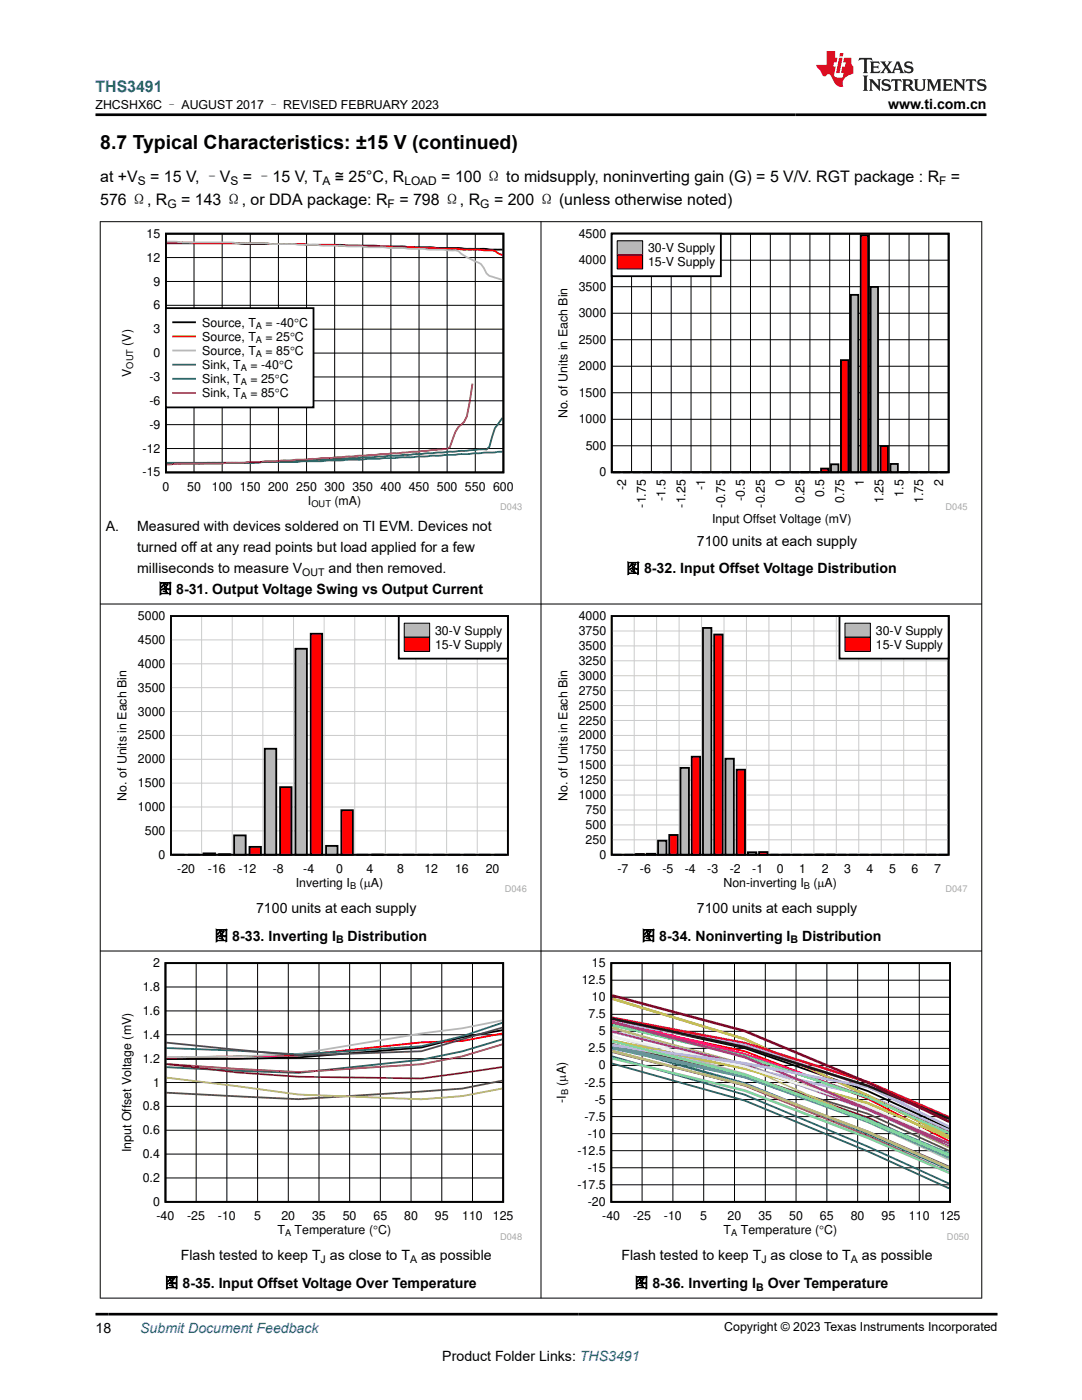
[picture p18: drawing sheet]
<svg xmlns="http://www.w3.org/2000/svg" width="216mm" height="279mm" viewBox="0 0 216 279" stroke-linecap="round" stroke-linejoin="round" font-family="sans-serif">
<defs><g id="words">
<text font-size="3.9" x="20" y="29.8">8.7 Typical Characteristics: ±15 V (continued)</text>
<text font-size="3.2" fill="#00f" x="19" y="18.3">THS3491</text>
<g font-size="3.2">
<text x="20" y="40.8">576 Ω, R</text>
<text x="20" y="36.3">at +V</text>
<text x="30" y="36.3">= 15 V, –V</text>
<text x="36.1" y="40.8">= 143 Ω, or DDA package: R</text>
<text x="48.5" y="36.3">= –15 V, T</text>
<text x="66.8" y="36.3">≅ 25°C, R</text>
<text x="79.7" y="40.8">= 798 Ω, R</text>
<text x="88.1" y="36.3">= 100 Ω to midsupply, noninverting gain (G) = 5 V/V. RGT package : R</text>
<text x="98.6" y="40.8">= 200 Ω (unless otherwise noted)</text>
<text x="189.8" y="36.3">=</text>
</g>
<g font-size="2.8">
<text x="177.2" y="21.7">www.ti.com.cn</text>
<text x="21.1" y="105.9">A.</text>
<text x="27.4" y="105.9">Measured with devices soldered on TI EVM. Devices not</text>
<text x="27.4" y="110.1">turned off at any read points but load applied for a few</text>
<text x="139" y="108.9">7100 units at each supply</text>
<text x="27.4" y="114.4">milliseconds to measure V</text>
<text x="31.5" y="118.5">图 8-31. Output Voltage Swing vs Output Current</text>
<text x="65.6" y="114.4">and then removed.</text>
<text x="124.9" y="114.4">图 8-32. Input Offset Voltage Distribution</text>
<text x="51.1" y="182.2">7100 units at each supply</text>
<text x="139" y="182.2">7100 units at each supply</text>
<text x="42.7" y="187.7">图 8-33. Inverting I</text>
<text x="69.4" y="187.7">Distribution</text>
<text x="128" y="187.7">图 8-34. Noninverting I</text>
<text x="160.1" y="187.7">Distribution</text>
<text x="36.1" y="251.5">Flash tested to keep T as close to T</text>
<text x="84" y="251.5">as possible</text>
<text x="124" y="251.5">Flash tested to keep T as close to T</text>
<text x="172" y="251.5">as possible</text>
<text x="32.8" y="257">图 8-35. Input Offset Voltage Over Temperature</text>
<text x="126.6" y="257">图 8-36. Inverting I</text>
<text x="153.2" y="257">Over Temperature</text>
<text x="19" y="266">18</text>
<text x="88.3" y="271.7">Product Folder Links: THS3491</text>
</g>
<text font-size="2.8" fill="#00f" x="28" y="266">Submit Document Feedback</text>
<g font-size="2.5">
<text x="19" y="21.8">ZHCSHX6C – AUGUST 2017 – REVISED FEBRUARY 2023</text>
<text x="29.3" y="47.5">15</text>
<text x="115.5" y="47.5">4500</text>
<text x="29.3" y="52.2">12</text>
<text x="115.5" y="52.7">4000</text>
<text x="129.3" y="50.3">30-V Supply</text>
<text x="129.3" y="53.1">15-V Supply</text>
<text x="30.6" y="57">9</text>
<text x="115.5" y="58">3500</text>
<text x="30.6" y="61.7">6</text>
<text x="40.4" y="65.2">Source, T</text>
<text x="53" y="65.2">= -40qC</text>
<text x="115.5" y="63.3">3000</text>
<text x="26.2" y="69" transform="rotate(-90 26.2 69)">(V)</text>
<text x="30.6" y="71.3">0</text>
<text x="30.6" y="66.5">3</text>
<text x="40.4" y="68">Source, T</text>
<text x="40.4" y="70.8">Source, T</text>
<text x="53" y="68">= 25qC</text>
<text x="53" y="70.8">= 85qC</text>
<text x="115.5" y="68.6">2500</text>
<text x="26.2" y="75.2" transform="rotate(-90 26.2 75.2)">V</text>
<text x="29.8" y="76">-3</text>
<text x="40.4" y="73.7">Sink, T</text>
<text x="40.4" y="76.5">Sink, T</text>
<text x="50" y="73.7">= -40</text>
<text x="50" y="76.5">= 25q</text>
<text x="55.7" y="73.7">qC</text>
<text x="55.8" y="76.5">C</text>
<text x="115.5" y="73.9">2000</text>
<text x="29.8" y="80.8">-6</text>
<text x="40.4" y="79.3">Sink, T</text>
<text x="50" y="79.3">= 85q</text>
<text x="55.8" y="79.3">C</text>
<text x="113.2" y="83.5" transform="rotate(-90 113.2 83.5)">No. of Units in Each Bin</text>
<text x="115.5" y="79.2">1500</text>
<text x="29.8" y="85.6">-9</text>
<text x="115.5" y="84.5">1000</text>
<text x="116.9" y="89.8">500</text>
<text x="28.4" y="90.3">-12</text>
<text x="28.4" y="95.1">-15</text>
<text x="119.6" y="95.1">0</text>
<text x="32.4" y="97.9">0</text>
<text x="37.3" y="97.9">50</text>
<text x="42.3" y="97.9">100</text>
<text x="47.9" y="97.9">150</text>
<text x="53.5" y="97.9">200</text>
<text x="59.1" y="97.9">250</text>
<text x="61.5" y="100.7">I</text>
<text x="64.7" y="97.9">300</text>
<text x="66.7" y="100.7">(mA)</text>
<text x="70.3" y="97.9">350</text>
<text x="75.9" y="97.9">400</text>
<text x="81.6" y="97.9">450</text>
<text x="87.2" y="97.9">500</text>
<text x="92.8" y="97.9">550 600</text>
<text x="124.9" y="97.9" transform="rotate(-90 124.9 97.9)">-2</text>
<text x="128.9" y="101.3" transform="rotate(-90 128.9 101.3)">-1.75</text>
<text x="132.8" y="99.9" transform="rotate(-90 132.8 99.9)">-1.5</text>
<text x="136.8" y="101.3" transform="rotate(-90 136.8 101.3)">-1.25</text>
<text x="140.7" y="97.9" transform="rotate(-90 140.7 97.9)">-1</text>
<text x="144.7" y="101.3" transform="rotate(-90 144.7 101.3)">-0.75</text>
<text x="148.6" y="99.9" transform="rotate(-90 148.6 99.9)">-0.5</text>
<text x="152.6" y="101.3" transform="rotate(-90 152.6 101.3)">-0.25</text>
<text x="156.6" y="97" transform="rotate(-90 156.6 97)">0</text>
<text x="160.5" y="100.5" transform="rotate(-90 160.5 100.5)">0.25</text>
<text x="164.5" y="99.1" transform="rotate(-90 164.5 99.1)">0.5</text>
<text x="168.4" y="100.5" transform="rotate(-90 168.4 100.5)">0.75</text>
<text x="172.4" y="97" transform="rotate(-90 172.4 97)">1</text>
<text x="176.3" y="100.5" transform="rotate(-90 176.3 100.5)">1.25</text>
<text x="180.3" y="99.1" transform="rotate(-90 180.3 99.1)">1.5</text>
<text x="184.2" y="100.5" transform="rotate(-90 184.2 100.5)">1.75</text>
<text x="188.2" y="97" transform="rotate(-90 188.2 97)">2</text>
<text x="142.1" y="104.3">Input Offset Voltage (mV)</text>
<text x="27.5" y="123.8">5000</text>
<text x="115.5" y="123.8">4000</text>
<text x="27.5" y="128.5">4500</text>
<text x="86.8" y="126.6">30-V Supply</text>
<text x="86.8" y="129.5">15-V Supply</text>
<text x="115.5" y="129.7">3500</text>
<text x="115.5" y="126.7">3750</text>
<text x="174.8" y="126.6">30-V Supply</text>
<text x="174.8" y="129.5">15-V Supply</text>
<text x="27.5" y="133.3">4000</text>
<text x="115.5" y="135.7">3000</text>
<text x="115.5" y="132.7">3250</text>
<text x="27.5" y="142.8">3000</text>
<text x="27.5" y="138">3500</text>
<text x="115.5" y="141.6">2500</text>
<text x="115.5" y="138.6">2750</text>
<text x="27.5" y="147.6">2500</text>
<text x="115.5" y="147.6">2000</text>
<text x="115.5" y="144.6">2250</text>
<text x="27.5" y="152.3">2000</text>
<text x="115.5" y="153.5">1500</text>
<text x="115.5" y="150.6">1750</text>
<text x="25.3" y="159.8" transform="rotate(-90 25.3 159.8)">No. of Units in Each Bin</text>
<text x="27.5" y="161.9">1000</text>
<text x="27.5" y="157.1">1500</text>
<text x="113.2" y="159.8" transform="rotate(-90 113.2 159.8)">No. of Units in Each Bin</text>
<text x="115.5" y="159.5">1000</text>
<text x="115.5" y="156.5">1250</text>
<text x="28.9" y="166.6">500</text>
<text x="116.9" y="165.4">500</text>
<text x="116.9" y="162.5">750</text>
<text x="31.7" y="171.4">0</text>
<text x="116.9" y="168.4">250</text>
<text x="119.6" y="171.4">0</text>
<text x="35.4" y="174.2">-20</text>
<text x="41.5" y="174.2">-16</text>
<text x="47.6" y="174.2">-12</text>
<text x="54.4" y="174.2">-8</text>
<text x="59" y="177">Inverting I</text>
<text x="60.5" y="174.2">-4</text>
<text x="67.1" y="174.2">0</text>
<text x="71.8" y="177">(PA)</text>
<text x="73.2" y="174.2">4</text>
<text x="79.3" y="174.2">8</text>
<text x="84.7" y="174.2">12</text>
<text x="90.8" y="174.2">16</text>
<text x="96.9" y="174.2">20</text>
<text x="123.2" y="174.2">-7</text>
<text x="127.7" y="174.2">-6</text>
<text x="132.2" y="174.2">-5</text>
<text x="136.6" y="174.2">-4</text>
<text x="141.1" y="174.2">-3</text>
<text x="144.4" y="177">Non-inverting I</text>
<text x="145.6" y="174.2">-2</text>
<text x="150.1" y="174.2">-1</text>
<text x="155" y="174.2">0</text>
<text x="159.5" y="174.2">1</text>
<text x="162.3" y="177">(PA)</text>
<text x="164" y="174.2">2</text>
<text x="168.4" y="174.2">3</text>
<text x="172.9" y="174.2">4</text>
<text x="177.4" y="174.2">5</text>
<text x="181.9" y="174.2">6</text>
<text x="186.4" y="174.2">7</text>
<text x="28.5" y="197.8">1.8</text>
<text x="30.6" y="193">2</text>
<text x="116.1" y="196.4">12.5</text>
<text x="118.1" y="193">15</text>
<text x="28.5" y="202.6">1.6</text>
<text x="117.4" y="203.2">7.5</text>
<text x="118.1" y="199.8">10</text>
<text x="28.5" y="207.3">1.4</text>
<text x="119.5" y="206.6">5</text>
<text x="28.5" y="212.1">1.2</text>
<text x="117.4" y="210">2.5</text>
<text x="119.5" y="213.4">0</text>
<text x="28.5" y="221.6">0.8</text>
<text x="30.6" y="216.8">1</text>
<text x="112.9" y="220.1" transform="rotate(-90 112.9 220.1)">-I</text>
<text x="112.9" y="216.7" transform="rotate(-90 112.9 216.7)">(PA)</text>
<text x="116.6" y="216.8">-2.5</text>
<text x="118.7" y="220.2">-5</text>
<text x="28.5" y="226.4">0.6</text>
<text x="116.6" y="223.7">-7.5</text>
<text x="117.3" y="227.1">-10</text>
<text x="26.2" y="230" transform="rotate(-90 26.2 230)">Input Offset Voltage (mV)</text>
<text x="28.5" y="231.1">0.4</text>
<text x="115.2" y="230.4">-12.5</text>
<text x="117.3" y="233.9">-15</text>
<text x="28.5" y="235.9">0.2</text>
<text x="115.2" y="237.3">-17.5</text>
<text x="30.6" y="240.7">0</text>
<text x="31.2" y="243.5">-40</text>
<text x="37.4" y="243.5">-25</text>
<text x="43.5" y="243.5">-10</text>
<text x="50.7" y="243.5">5</text>
<text x="56.1" y="243.5">20</text>
<text x="62.3" y="243.5">35</text>
<text x="68.4" y="243.5">50</text>
<text x="74.5" y="243.5">65</text>
<text x="80.7" y="243.5">80</text>
<text x="86.8" y="243.5">95</text>
<text x="92.2" y="243.5">110</text>
<text x="98.3" y="243.5">125</text>
<text x="117.3" y="240.7">-20</text>
<text x="120.2" y="243.5">-40</text>
<text x="126.3" y="243.5">-25</text>
<text x="132.5" y="243.5">-10</text>
<text x="139.7" y="243.5">5</text>
<text x="145.2" y="243.5">20</text>
<text x="151.3" y="243.5">35</text>
<text x="157.5" y="243.5">50</text>
<text x="163.6" y="243.5">65</text>
<text x="169.8" y="243.5">80</text>
<text x="175.9" y="243.5">95</text>
<text x="181.4" y="243.5">110</text>
<text x="187.5" y="243.5">125</text>
<text x="55.4" y="246.3">T</text>
<text x="58.8" y="246.3">Temperature (qC)</text>
<text x="144.4" y="246.3">T</text>
<text x="147.8" y="246.3">Temperature (qC)</text>
<text x="144.5" y="265.7">Copyright © 2023 Texas Instruments Incorporated</text>
</g>
<g font-size="2.4">
<text x="27.5" y="36.9">S</text>
<text x="33.4" y="41.5">G</text>
<text x="46" y="36.9">S</text>
<text x="64.3" y="36.9">A</text>
<text x="77.4" y="41.5">F</text>
<text x="80.7" y="36.9">LOAD</text>
<text x="95.8" y="41.5">G</text>
<text x="187.4" y="36.9">F</text>
</g>
<g font-size="2.1">
<text x="60.3" y="114.9">OUT</text>
<text x="67.1" y="188.3">B</text>
<text x="157.7" y="188.3">B</text>
<text x="64" y="252">J</text>
<text x="81.8" y="252">A</text>
<text x="150.9" y="257.5">B</text>
<text x="151.9" y="252">J</text>
<text x="169.8" y="252">A</text>
</g>
<g font-size="1.8">
<text x="51.1" y="65.6">A</text>
<text x="51.1" y="68.4">A</text>
<text x="51.1" y="71.3">A</text>
<text x="26.6" y="73.6" transform="rotate(-90 26.6 73.6)">OUT</text>
<text x="48.1" y="74.1">A</text>
<text x="48.1" y="76.9">A</text>
<text x="48.1" y="79.7">A</text>
<text x="62.1" y="101.2">OUT</text>
<text x="69.8" y="177.5">B</text>
<text x="160.4" y="177.5">B</text>
<text x="113.4" y="218.6" transform="rotate(-90 113.4 218.6)">B</text>
<text x="56.9" y="246.7">A</text>
<text x="145.9" y="246.7">A</text>
</g>
<g font-size="1.8" fill="#a8a8a8">
<text x="99.8" y="101.8">D043</text>
<text x="188.7" y="101.8">D045</text>
<text x="100.7" y="178.1">D046</text>
<text x="188.7" y="178.1">D047</text>
<text x="99.8" y="247.4">D048</text>
<text x="189" y="247.4">D050</text>
</g>
</g></defs>
<path d="M33.1 46.6h67.3v47.7h-67.3zM33.3 48.5l26.7 .2 1.7 .2 12.9 .1 1.7 .2h4l1.6 .1h4l1.6 .2h4l1.7 .2 7.1 .1" fill="none" stroke="#000" stroke-width=".36"/>
<g fill="none" stroke="#000" stroke-width=".2">
<path d="M33.1 56.2h67.4M33.1 51.4h67.4M38.7 46.6v47.7M44.3 46.6v47.7M49.9 46.6v47.7M55.6 46.6v47.7M61.2 46.6v47.7M66.8 46.6v47.7M72.4 46.6v47.7M78 46.6v47.7M83.6 46.6v47.7M89.2 46.6v47.7"/>
<path d="M94.8 46.6v47.7M33.1 80h67.4M33.1 75.2h67.4M33.1 70.5h67.4M33.1 65.7h67.4M33.1 60.9h67.4M33.1 89.5h67.4M33.1 84.7h67.4"/>
</g>
<path d="M33.3 48.4l26.7 .3 1.7 .2h4.5l6.8 .3 8.9 .1 10.7 .5h2.8l1.7 .2a2.43 2.43 0 0 1 2.2 .5l1 .4" fill="none" stroke="#f00" stroke-width=".36"/>
<path d="M33.3 48.2l25.1 .5 31.4 1.3a2.19 2.19 0 0 1 2.2 .7l2.3 1.2a4.1 4.1 0 0 1 2.8 2.7l.5 .5 2.7 .8" fill="none" stroke="#b8b8b8" stroke-width=".36"/>
<path d="M100.3 90.1l-18.4 1.2-16.2 .6-1.7 .2-11.3 .1-1.6 .2h-17.8" fill="none" stroke="#295c75" stroke-width=".36"/>
<path d="M100.3 83.4l-1.5 2-1.2 3.8-.5 .5h-1.7l-2.2 .3-18.6 1.2-16.2 .9-6.8 .1-1.7 .2-16.6 .1" fill="none" stroke="#286b48" stroke-width=".36"/>
<path d="M94.3 76.6l-1.1 6.5-.6 1.1a5.3 5.3 0 0 0-2.3 3.4l-.5 1.6-.6 .4-5.6 .5-28.6 2-6.7 .3h-2.8l-1.7 .1h-8.5l-2 .2" fill="none" stroke="#9d3939" stroke-width=".36"/>
<path d="M33.1 61.5h29.5v19.8h-29.5z" fill-rule="evenodd" fill="#fff"/>
<path d="M33.1 61.5h29.5v19.8h-29.5zM34.6 64.3h4.3" fill="none" stroke="#000" stroke-width=".36"/>
<path d="M34.6 67.1h4.3" fill="none" stroke="#f00" stroke-width=".36"/>
<path d="M34.6 70h4.3" fill="none" stroke="#b8b8b8" stroke-width=".36"/>
<path d="M34.6 72.8h4.3" fill="none" stroke="#295c75" stroke-width=".36"/>
<path d="M34.6 75.6h4.3" fill="none" stroke="#286b48" stroke-width=".36"/>
<path d="M34.6 78.4h4.3" fill="none" stroke="#9d3939" stroke-width=".36"/>
<path d="M110.9 45.7h82.1v59.2h-82.1z" fill-rule="evenodd" fill="#fff"/>
<path d="M122.1 46.6h67.2v47.7h-67.2z" fill="none" stroke="#000" stroke-width=".36"/>
<g fill="none" stroke="#000" stroke-width=".2">
<path d="M122.1 46.6h67.2v47.7h-67.2zM122.1 57.2h67.2M122.1 51.9h67.2M126 46.6v47.7M130 46.6v47.7M133.9 46.6v47.7M137.9 46.6v47.7M141.8 46.6v47.7M145.8 46.6v47.7M149.8 46.6v47.7M153.7 46.6v47.7M157.7 46.6v47.7"/>
<path d="M161.6 46.6v47.7M165.6 46.6v47.7M169.5 46.6v47.7M173.5 46.6v47.7M177.4 46.6v47.7M181.4 46.6v47.7M185.3 46.6v47.7M122.1 78.4h67.2M122.1 73.1h67.2M122.1 67.8h67.2M122.1 62.5h67.2M122.1 89h67.2"/>
<path d="M122.1 83.7h67.2"/>
</g>
<path d="M122.3 94.3h1.5z" fill-rule="evenodd" fill="#b8b8b8"/>
<path d="M122.3 94.3h1.5z" fill="none" stroke="#000" stroke-width=".36"/>
<path d="M126.3 94.3h1.5z" fill-rule="evenodd" fill="#b8b8b8"/>
<path d="M126.3 94.3h1.5z" fill="none" stroke="#000" stroke-width=".36"/>
<path d="M130.2 94.3h1.5z" fill-rule="evenodd" fill="#b8b8b8"/>
<path d="M130.2 94.3h1.5z" fill="none" stroke="#000" stroke-width=".36"/>
<path d="M134.2 94.3h1.5z" fill-rule="evenodd" fill="#b8b8b8"/>
<path d="M134.2 94.3h1.5z" fill="none" stroke="#000" stroke-width=".36"/>
<path d="M138.1 94.3h1.5z" fill-rule="evenodd" fill="#b8b8b8"/>
<path d="M138.1 94.3h1.5z" fill="none" stroke="#000" stroke-width=".36"/>
<path d="M142.1 94.3h1.5z" fill-rule="evenodd" fill="#b8b8b8"/>
<path d="M142.1 94.3h1.5z" fill="none" stroke="#000" stroke-width=".36"/>
<path d="M146 94.3h1.5z" fill-rule="evenodd" fill="#b8b8b8"/>
<path d="M146 94.3h1.5z" fill="none" stroke="#000" stroke-width=".36"/>
<path d="M150 94.3h1.5z" fill-rule="evenodd" fill="#b8b8b8"/>
<path d="M150 94.3h1.5z" fill="none" stroke="#000" stroke-width=".36"/>
<path d="M154 94.3h1.4z" fill-rule="evenodd" fill="#b8b8b8"/>
<path d="M154 94.3h1.4z" fill="none" stroke="#000" stroke-width=".36"/>
<path d="M157.9 94.3h1.5z" fill-rule="evenodd" fill="#b8b8b8"/>
<path d="M157.9 94.3h1.5z" fill="none" stroke="#000" stroke-width=".36"/>
<path d="M161.9 94.2l1.5 .1z" fill-rule="evenodd" fill="#b8b8b8"/>
<path d="M161.9 94.2l1.4 .1z" fill="none" stroke="#000" stroke-width=".36"/>
<path d="M165.8 92.7h1.5v1.6h-1.5z" fill-rule="evenodd" fill="#b8b8b8"/>
<path d="M165.8 92.7h1.5v1.6h-1.5z" fill="none" stroke="#000" stroke-width=".36"/>
<path d="M169.8 58.8h1.5v35.5h-1.5z" fill-rule="evenodd" fill="#b8b8b8"/>
<path d="M169.8 58.8h1.5v35.5h-1.5z" fill="none" stroke="#000" stroke-width=".36"/>
<path d="M173.7 57.3h1.5v37h-1.5z" fill-rule="evenodd" fill="#b8b8b8"/>
<path d="M173.7 57.3h1.5v37h-1.5z" fill="none" stroke="#000" stroke-width=".36"/>
<path d="M177.7 92.6h1.5v1.7h-1.5z" fill-rule="evenodd" fill="#b8b8b8"/>
<path d="M177.7 92.6h1.5v1.7h-1.5z" fill="none" stroke="#000" stroke-width=".36"/>
<path d="M181.6 94.3h1.5z" fill-rule="evenodd" fill="#b8b8b8"/>
<path d="M181.6 94.3h1.5z" fill="none" stroke="#000" stroke-width=".36"/>
<path d="M185.6 94.3h1.5z" fill-rule="evenodd" fill="#b8b8b8"/>
<path d="M185.6 94.3h1.5z" fill="none" stroke="#000" stroke-width=".36"/>
<path d="M124.3 94.3h1.5z" fill-rule="evenodd" fill="#f00"/>
<path d="M124.3 94.3h1.5z" fill="none" stroke="#000" stroke-width=".36"/>
<path d="M128.3 94.3h1.4z" fill-rule="evenodd" fill="#f00"/>
<path d="M128.3 94.3h1.4z" fill="none" stroke="#000" stroke-width=".36"/>
<path d="M132.2 94.3h1.5z" fill-rule="evenodd" fill="#f00"/>
<path d="M132.2 94.3h1.5z" fill="none" stroke="#000" stroke-width=".36"/>
<path d="M136.2 94.3h1.4z" fill-rule="evenodd" fill="#f00"/>
<path d="M136.2 94.3h1.4z" fill="none" stroke="#000" stroke-width=".36"/>
<path d="M140.1 94.3h1.5z" fill-rule="evenodd" fill="#f00"/>
<path d="M140.1 94.3h1.5z" fill="none" stroke="#000" stroke-width=".36"/>
<path d="M144.1 94.3h1.5z" fill-rule="evenodd" fill="#f00"/>
<path d="M144.1 94.3h1.4z" fill="none" stroke="#000" stroke-width=".36"/>
<path d="M148 94.3h1.5z" fill-rule="evenodd" fill="#f00"/>
<path d="M148 94.3h1.5z" fill="none" stroke="#000" stroke-width=".36"/>
<path d="M152 94.3h1.5z" fill-rule="evenodd" fill="#f00"/>
<path d="M152 94.3h1.5z" fill="none" stroke="#000" stroke-width=".36"/>
<path d="M155.9 94.3h1.5z" fill-rule="evenodd" fill="#f00"/>
<path d="M155.9 94.3h1.5z" fill="none" stroke="#000" stroke-width=".36"/>
<path d="M159.9 94.2l1.5 .1z" fill-rule="evenodd" fill="#f00"/>
<path d="M159.9 94.2l1.5 .1z" fill="none" stroke="#000" stroke-width=".36"/>
<path d="M163.8 93.5h1.5v.8h-1.5z" fill-rule="evenodd" fill="#f00"/>
<path d="M163.8 93.5h1.5v.8h-1.5z" fill="none" stroke="#000" stroke-width=".36"/>
<path d="M167.8 71.9h1.5v22.4h-1.5z" fill-rule="evenodd" fill="#f00"/>
<path d="M167.8 71.9h1.5v22.4h-1.5z" fill="none" stroke="#000" stroke-width=".36"/>
<path d="M171.7 47h1.5v47.3h-1.5z" fill-rule="evenodd" fill="#f00"/>
<path d="M171.7 47h1.5v47.3h-1.5z" fill="none" stroke="#000" stroke-width=".36"/>
<path d="M175.7 89h1.5v5.3h-1.5z" fill-rule="evenodd" fill="#f00"/>
<path d="M175.7 89h1.5v5.3h-1.5z" fill="none" stroke="#000" stroke-width=".36"/>
<path d="M179.7 94.2l1.4 .1z" fill-rule="evenodd" fill="#f00"/>
<path d="M179.7 94.2l1.4 .1z" fill="none" stroke="#000" stroke-width=".36"/>
<path d="M183.6 94.3h1.5z" fill-rule="evenodd" fill="#f00"/>
<path d="M183.6 94.3h1.5z" fill="none" stroke="#000" stroke-width=".36"/>
<path d="M187.6 94.3h1.5z" fill-rule="evenodd" fill="#f00"/>
<path d="M122.1 46.6h67.2v47.7h-67.2zM187.6 94.3h1.4z" fill="none" stroke="#000" stroke-width=".36"/>
<path d="M122.1 46.6h21.7v8.5h-21.7z" fill-rule="evenodd" fill="#fff"/>
<path d="M122.1 46.6h21.7v8.5h-21.7z" fill="none" stroke="#000" stroke-width=".36"/>
<path d="M123.2 48.1h5v2.8h-5z" fill-rule="evenodd" fill="#b8b8b8"/>
<path d="M123.2 48.1h5v2.8h-5z" fill="none" stroke="#000" stroke-width=".2"/>
<path d="M123.2 50.9h5v2.8h-5z" fill-rule="evenodd" fill="#f00"/>
<path d="M123.2 50.9h5v2.8h-5z" fill="none" stroke="#000" stroke-width=".2"/>
<path d="M22.9 122h82.2v56.2h-82.2z" fill-rule="evenodd" fill="#fff"/>
<path d="M34.1 122.9h67.2v47.7h-67.2zM34.5 170.6h2.3zM40.6 170.3h2.3v.3h-2.3z" fill="none" stroke="#000" stroke-width=".36"/>
<g fill="none" stroke="#cbcbcb" stroke-width=".2">
<path d="M34.1 122.9h67.2l.1 47.7h-67.3zM34.1 137.2h67.3M34.1 132.5h67.3M34.1 127.7h67.3M40.2 122.9v47.7M46.3 122.9v47.7M52.5 122.9v47.7M58.6 122.9v47.7M64.7 122.9v47.7M70.8 122.9v47.7M76.9 122.9v47.7M83 122.9v47.7"/>
<path d="M89.1 122.9v47.7M95.2 122.9v47.7M34.1 156.3h67.3M34.1 151.5h67.3M34.1 146.8h67.3M34.1 142h67.3M34.1 165.8h67.3M34.1 161.1h67.3"/>
</g>
<path d="M34.5 170.6h2.3" fill="none" stroke="#b8b8b8" stroke-width=".2"/>
<path d="M40.6 170.5h2.3" fill="none" stroke="#b8b8b8" stroke-width=".28"/>
<path d="M46.7 166.7h2.3v3.9h-2.3z" fill-rule="evenodd" fill="#b8b8b8"/>
<path d="M46.7 166.7h2.3v3.9h-2.3z" fill="none" stroke="#000" stroke-width=".36"/>
<path d="M52.8 149.4h2.3v21.2h-2.3z" fill-rule="evenodd" fill="#b8b8b8"/>
<path d="M52.8 149.4h2.3v21.2h-2.3z" fill="none" stroke="#000" stroke-width=".36"/>
<path d="M59 129.5h2.2v41.1h-2.2z" fill-rule="evenodd" fill="#b8b8b8"/>
<path d="M59 129.5h2.2v41.1h-2.2z" fill="none" stroke="#000" stroke-width=".36"/>
<path d="M65.1 168.8h2.3v1.8h-2.3z" fill-rule="evenodd" fill="#b8b8b8"/>
<path d="M37.6 170.6h2.2zM43.7 170.5l2.3 .1zM65.1 168.8h2.2v1.8h-2.2zM71.2 170.6h2.3zM77.3 170.6h2.3zM83.4 170.6h2.3zM89.5 170.6h2.3zM95.6 170.6h2.3z" fill="none" stroke="#000" stroke-width=".36"/>
<path d="M71.2 170.6h2.3M77.3 170.6h2.3M83.4 170.6h2.3M89.5 170.6h2.3M95.6 170.6h2.3" fill="none" stroke="#b8b8b8" stroke-width=".2"/>
<path d="M37.6 170.6h2.3M43.7 170.5h2.3" fill="none" stroke="#f00" stroke-width=".2"/>
<path d="M49.8 169h2.3v1.6h-2.3z" fill-rule="evenodd" fill="#f00"/>
<path d="M49.8 169h2.3v1.6h-2.3z" fill="none" stroke="#000" stroke-width=".36"/>
<path d="M55.9 157.1h2.3v13.5h-2.3z" fill-rule="evenodd" fill="#f00"/>
<path d="M55.9 157.1h2.3v13.5h-2.3z" fill="none" stroke="#000" stroke-width=".36"/>
<path d="M62 126.5h2.3v44.1h-2.3z" fill-rule="evenodd" fill="#f00"/>
<path d="M62 126.5h2.3v44.1h-2.3z" fill="none" stroke="#000" stroke-width=".36"/>
<path d="M68.1 161.7h2.3v8.9h-2.3z" fill-rule="evenodd" fill="#f00"/>
<path d="M34.1 122.9h67.2v47.7h-67.2zM68.1 161.7h2.3v8.9h-2.3zM74.2 170.6h2.3zM80.3 170.6h2.3zM86.4 170.6h2.3zM92.6 170.6h2.3zM98.7 170.6h2.3z" fill="none" stroke="#000" stroke-width=".36"/>
<path d="M74.2 170.6h2.3M80.3 170.6h2.3M86.4 170.6h2.4M92.6 170.6h2.3M98.7 170.6h2.3" fill="none" stroke="#f00" stroke-width=".2"/>
<path d="M79.6 122.9h21.7v8.5h-21.7z" fill-rule="evenodd" fill="#fff"/>
<path d="M79.6 122.9h21.7v8.5h-21.7z" fill="none" stroke="#000" stroke-width=".36"/>
<path d="M80.7 124.4h5v2.8h-5z" fill-rule="evenodd" fill="#b8b8b8"/>
<path d="M80.7 124.4h5v2.8h-5z" fill="none" stroke="#000" stroke-width=".2"/>
<path d="M80.7 127.2h5v2.8h-5z" fill-rule="evenodd" fill="#f00"/>
<path d="M80.7 127.2h5v2.8h-5z" fill="none" stroke="#000" stroke-width=".2"/>
<path d="M110.9 122h82.2v56.2h-82.2z" fill-rule="evenodd" fill="#fff"/>
<path d="M122.1 122.9h67.2v47.7h-67.2z" fill="none" stroke="#000" stroke-width=".36"/>
<g fill="none" stroke="#cbcbcb" stroke-width=".2">
<path d="M122.1 137.8h67.2M122.1 134.9h67.2M122.1 131.9h67.2M122.1 128.9h67.2M122.1 125.9h67.2M126.5 122.9v47.7M131 122.9v47.7M135.5 122.9v47.7M140 122.9v47.7M144.5 122.9v47.7M148.9 122.9v47.7M153.4 122.9v47.7"/>
<path d="M157.9 122.9v47.7M162.4 122.9v47.7M166.9 122.9v47.7M171.4 122.9v47.7M175.8 122.9v47.7M180.3 122.9v47.7M184.8 122.9v47.7M189.3 122.9v47.7M189.3 122.9h-67.2v47.7h67.2M122.1 158.7h67.2M122.1 155.7h67.2M122.1 152.7h67.2"/>
<path d="M122.1 149.7h67.2M122.1 146.8h67.2M122.1 143.8h67.2M122.1 140.8h67.2M122.1 167.6h67.2M122.1 164.6h67.2M122.1 161.7h67.2"/>
</g>
<path d="M122.3 170.6h1.7z" fill-rule="evenodd" fill="#b8b8b8"/>
<path d="M122.3 170.6h1.7z" fill="none" stroke="#000" stroke-width=".36"/>
<path d="M126.8 170.5h1.7v.1h-1.7z" fill-rule="evenodd" fill="#b8b8b8"/>
<path d="M126.8 170.5h1.7v.1h-1.7z" fill="none" stroke="#000" stroke-width=".36"/>
<path d="M131.3 167.8h1.7v2.8h-1.7z" fill-rule="evenodd" fill="#b8b8b8"/>
<path d="M131.3 167.8h1.7v2.8h-1.7z" fill="none" stroke="#000" stroke-width=".36"/>
<path d="M135.8 153.2h1.7v17.4h-1.7z" fill-rule="evenodd" fill="#b8b8b8"/>
<path d="M135.8 153.2h1.7v17.4h-1.7z" fill="none" stroke="#000" stroke-width=".36"/>
<path d="M140.3 125.3h1.7v45.3h-1.7z" fill-rule="evenodd" fill="#b8b8b8"/>
<path d="M140.3 125.3h1.6v45.3h-1.6z" fill="none" stroke="#000" stroke-width=".36"/>
<path d="M144.8 151.4h1.6v19.2h-1.6z" fill-rule="evenodd" fill="#b8b8b8"/>
<path d="M144.8 151.4h1.6v19.2h-1.6z" fill="none" stroke="#000" stroke-width=".36"/>
<path d="M149.2 170.1h1.7v.5h-1.7z" fill-rule="evenodd" fill="#b8b8b8"/>
<path d="M149.2 170.1h1.7v.5h-1.7z" fill="none" stroke="#000" stroke-width=".36"/>
<path d="M153.7 170.6h1.7z" fill-rule="evenodd" fill="#b8b8b8"/>
<path d="M153.7 170.6h1.7z" fill="none" stroke="#000" stroke-width=".36"/>
<path d="M158.2 170.6h1.7z" fill-rule="evenodd" fill="#b8b8b8"/>
<path d="M158.2 170.6h1.7z" fill="none" stroke="#000" stroke-width=".36"/>
<path d="M162.7 170.6h1.7z" fill-rule="evenodd" fill="#b8b8b8"/>
<path d="M162.7 170.6h1.7z" fill="none" stroke="#000" stroke-width=".36"/>
<path d="M167.2 170.6h1.7z" fill-rule="evenodd" fill="#b8b8b8"/>
<path d="M167.2 170.6h1.6z" fill="none" stroke="#000" stroke-width=".36"/>
<path d="M171.6 170.6h1.7z" fill-rule="evenodd" fill="#b8b8b8"/>
<path d="M171.6 170.6h1.7z" fill="none" stroke="#000" stroke-width=".36"/>
<path d="M176.1 170.6h1.7z" fill-rule="evenodd" fill="#b8b8b8"/>
<path d="M176.1 170.6h1.7z" fill="none" stroke="#000" stroke-width=".36"/>
<path d="M180.6 170.6h1.7z" fill-rule="evenodd" fill="#b8b8b8"/>
<path d="M180.6 170.6h1.7z" fill="none" stroke="#000" stroke-width=".36"/>
<path d="M185.1 170.6h1.7z" fill-rule="evenodd" fill="#b8b8b8"/>
<path d="M185.1 170.6h1.7z" fill="none" stroke="#000" stroke-width=".36"/>
<path d="M124.6 170.6h1.7z" fill-rule="evenodd" fill="#f00"/>
<path d="M124.6 170.6h1.7z" fill="none" stroke="#000" stroke-width=".36"/>
<path d="M129.1 170.4h1.7v.2h-1.7z" fill-rule="evenodd" fill="#f00"/>
<path d="M129.1 170.4h1.6v.2h-1.6z" fill="none" stroke="#000" stroke-width=".36"/>
<path d="M133.5 166.6h1.7v4h-1.7z" fill-rule="evenodd" fill="#f00"/>
<path d="M133.5 166.6h1.7v4h-1.7z" fill="none" stroke="#000" stroke-width=".36"/>
<path d="M138 151h1.7v19.6h-1.7z" fill-rule="evenodd" fill="#f00"/>
<path d="M138 151h1.7v19.6h-1.7z" fill="none" stroke="#000" stroke-width=".36"/>
<path d="M142.5 126.6h1.7v44h-1.7z" fill-rule="evenodd" fill="#f00"/>
<path d="M142.5 126.6h1.7v44h-1.7z" fill="none" stroke="#000" stroke-width=".36"/>
<path d="M147 153.6h1.7v17h-1.7z" fill-rule="evenodd" fill="#f00"/>
<path d="M147 153.6h1.7v17h-1.7z" fill="none" stroke="#000" stroke-width=".36"/>
<path d="M151.5 170h1.7v.6h-1.7z" fill-rule="evenodd" fill="#f00"/>
<path d="M151.5 170h1.6v.6h-1.6z" fill="none" stroke="#000" stroke-width=".36"/>
<path d="M156 170.6h1.6z" fill-rule="evenodd" fill="#f00"/>
<path d="M156 170.6h1.6z" fill="none" stroke="#000" stroke-width=".36"/>
<path d="M160.4 170.6h1.7z" fill-rule="evenodd" fill="#f00"/>
<path d="M160.4 170.6h1.7z" fill="none" stroke="#000" stroke-width=".36"/>
<path d="M164.9 170.6h1.7z" fill-rule="evenodd" fill="#f00"/>
<path d="M164.9 170.6h1.7z" fill="none" stroke="#000" stroke-width=".36"/>
<path d="M169.4 170.6h1.7z" fill-rule="evenodd" fill="#f00"/>
<path d="M169.4 170.6h1.7z" fill="none" stroke="#000" stroke-width=".36"/>
<path d="M173.9 170.6h1.7z" fill-rule="evenodd" fill="#f00"/>
<path d="M173.9 170.6h1.7z" fill="none" stroke="#000" stroke-width=".36"/>
<path d="M178.4 170.6h1.6z" fill-rule="evenodd" fill="#f00"/>
<path d="M178.4 170.6h1.6z" fill="none" stroke="#000" stroke-width=".36"/>
<path d="M182.8 170.6h1.7z" fill-rule="evenodd" fill="#f00"/>
<path d="M182.8 170.6h1.7z" fill="none" stroke="#000" stroke-width=".36"/>
<path d="M187.3 170.6h1.7z" fill-rule="evenodd" fill="#f00"/>
<path d="M122.1 122.9h67.2v47.7h-67.2zM187.3 170.6h1.7z" fill="none" stroke="#000" stroke-width=".36"/>
<path d="M167.5 122.9h21.8v8.5h-21.8z" fill-rule="evenodd" fill="#fff"/>
<path d="M167.5 122.9h21.8v8.5h-21.8z" fill="none" stroke="#000" stroke-width=".36"/>
<path d="M168.6 124.4h5.1v2.8h-5.1z" fill-rule="evenodd" fill="#b8b8b8"/>
<path d="M168.6 124.4h5.1v2.8h-5.1z" fill="none" stroke="#000" stroke-width=".2"/>
<path d="M168.6 127.2h5.1v2.8h-5.1z" fill-rule="evenodd" fill="#f00"/>
<path d="M168.6 127.2h5.1v2.8h-5.1z" fill="none" stroke="#000" stroke-width=".2"/>
<path d="M23.8 191.2h80.4v56.2h-80.4z" fill-rule="evenodd" fill="#fff"/>
<path d="M33 192.2h67.4v47.7h-67.4zM100.2 205.6l-8 1.4-8.1 2.1-24.5 1.9-12.3 .3-14.1 .1" fill="none" stroke="#000" stroke-width=".36"/>
<g fill="none" stroke="#000" stroke-width=".2">
<path d="M33 197h67.4M39.1 192.2v47.7M45.3 192.2v47.7M51.4 192.2v47.7M57.5 192.2v47.7M63.7 192.2v47.7M69.8 192.2v47.7M75.9 192.2v47.7M82 192.2v47.7M88.2 192.2v47.7M94.3 192.2v47.7M33 216h67.4"/>
<path d="M33 211.3h67.4M33 206.5h67.4M33 201.7h67.4M33 235.1h67.4M33 230.3h67.4M33 225.6h67.4M33 220.8h67.4"/>
</g>
<path d="M100.2 206.3l-8 1.4-8.1 .3-24.5 2.6-26.4 .5" fill="none" stroke="#f00" stroke-width=".36"/>
<path d="M100.2 203.6l-8 1.6-8.1 1-24.5 4.1-12.3 .5-14.1 .2" fill="none" stroke="#b8b8b8" stroke-width=".36"/>
<path d="M100.2 204.1l-8 2.7-8.1 2-24.5 1.6-12.3-.7-14.1-.5" fill="none" stroke="#295c75" stroke-width=".36"/>
<path d="M100.2 207.4l-8 2.4-8.1 1.7-24.5 2.6-12.3-.4-14.1-.7" fill="none" stroke="#286b48" stroke-width=".36"/>
<path d="M100.2 208.4l-8 2.4-8.1 1.6-24.5 1.6-12.3-.7-14.1-.9" fill="none" stroke="#9d3939" stroke-width=".36"/>
<path d="M100.2 205.1l-16.1 4.7-24.5 .8-26.4-2.5" fill="none" stroke="#68275f" stroke-width=".36"/>
<path d="M100.2 215.7l-8 1.6-32.6 2.1-26.4-1.3" fill="none" stroke="#6b5028" stroke-width=".36"/>
<path d="M33.2 212.4l14.1 1.6 12.3 .9 24.5 .3 16.1-2.2" fill="none" stroke="#83461f" stroke-width=".36"/>
<path d="M33.2 215.1l26.4 3.3 24.5 1 8.1-.6 8-1.6" fill="none" stroke="#b1ae67" stroke-width=".36"/>
<path d="M110.6 191.2h82.7v56.2h-82.7z" fill-rule="evenodd" fill="#fff"/>
<path d="M122 192.2h67.6v47.7h-67.6zM122.1 203.5l26.5 5.7 24.6 8.6 16.2 7.4" fill="none" stroke="#000" stroke-width=".36"/>
<g fill="none" stroke="#000" stroke-width=".2">
<path d="M19.9 44.2h176.1M20 44.2v214.9M107.9 44.2v214.9M195.9 44.2v214.9M19.9 120.5h176.1M19.9 189.8h176.1M122 199h67.6M122 195.6h67.6M128.1 192.2v47.7M134.3 192.2v47.7M140.4 192.2v47.7M146.6 192.2v47.7"/>
<path d="M152.7 192.2v47.7M158.8 192.2v47.7M165 192.2v47.7M171.1 192.2v47.7M177.3 192.2v47.7M183.4 192.2v47.7M122 219.4h67.6M122 216h67.6M122 212.6h67.6M122 209.2h67.6M122 205.8h67.6M122 202.4h67.6"/>
<path d="M122 236.5h67.6M122 233.1h67.6M122 229.6h67.6M122 226.2h67.6M122 222.8h67.6M19.9 259.1h176.1"/>
</g>
<path d="M122.1 204.2l26.5 5.6 24.6 9.5 16.2 8.5" fill="none" stroke="#f00" stroke-width=".36"/>
<path d="M122.1 206.8l26.5 7.5 24.6 9.6 16.2 7.6" fill="none" stroke="#b8b8b8" stroke-width=".36"/>
<path d="M122.1 210.8l26.5 7.7 24.6 10.3 16.2 7.4" fill="none" stroke="#295c75" stroke-width=".36"/>
<path d="M122.1 212.2l26.5 7.4 24.6 10.2 16.2 7.4" fill="none" stroke="#286b48" stroke-width=".36"/>
<path d="M122.1 209.7l26.5 7 24.6 10 16.2 7.3" fill="none" stroke="#9d3939" stroke-width=".36"/>
<path d="M122.1 209.9l26.5 6.7 24.6 9.2 16.2 7" fill="none" stroke="#68275f" stroke-width=".36"/>
<path d="M122.1 208.3l26.5 6.4 24.6 7.6 16.2 7.4" fill="none" stroke="#6b5028" stroke-width=".36"/>
<path d="M122.1 207.7l26.5 6.7 24.6 8.6 16.2 7.8" fill="none" stroke="#83461f" stroke-width=".36"/>
<path d="M122.1 205.2l26.5 7.2 24.6 9 16.2 7.6" fill="none" stroke="#b1ae67" stroke-width=".36"/>
<path d="M122.1 205l26.5 7.9 40.8 18.2" fill="none" stroke="#e8dc7b" stroke-width=".36"/>
<path d="M122.1 208.6l26.5 4.4 24.6 5.7 16.2 6.9" fill="none" stroke="#97b0de" stroke-width=".51"/>
<path d="M122.1 203.7l26.5 6.7 24.6 8.6 16.2 7" fill="none" stroke="#ff1cb8" stroke-width=".51"/>
<path d="M122.1 208.7l26.5 7.5 24.6 10 16.2 7.2" fill="none" stroke="#1f61a7" stroke-width=".51"/>
<path d="M122.1 199.3l26.5 8.1 24.6 11.3 16.2 8.1" fill="none" stroke="#ca8207" stroke-width=".51"/>
<path d="M122.1 203.1l26.5 5.1 24.6 7.8 16.2 7" fill="none" stroke="#e21343" stroke-width=".51"/>
<path d="M122.1 203.9l26.5 4.6 24.6 8.4 16.2 8" fill="none" stroke="#d77fed" stroke-width=".51"/>
<path d="M122.1 205.9l26.5 6.6 24.6 8.9 16.2 7.2" fill="none" stroke="#8f3fdd" stroke-width=".51"/>
<path d="M122.1 209.8l26.5 6.7 24.6 9.4 16.2 7.2" fill="none" stroke="#dadd86" stroke-width=".51"/>
<path d="M122.1 211.2l26.5 6.5 24.6 9.4 16.2 7" fill="none" stroke="#80b8a0" stroke-width=".51"/>
<path d="M122.1 208.8l26.5 6.1 24.6 9 16.2 7.2" fill="none" stroke="#40b2b5" stroke-width=".51"/>
<path d="M122.1 209.2l26.5 5.8 24.6 8.5 16.2 6.7" fill="none" stroke="#00a6d7" stroke-width=".51"/>
<path d="M122.1 207.7l26.5 5.6 24.6 6.9 16.2 6.9" fill="none" stroke="#c2bd20" stroke-width=".51"/>
<path d="M122.1 206.9l26.5 6 24.6 7.9 16.2 7.4" fill="none" stroke="#eafbea" stroke-width=".51"/>
<path d="M122.1 204.6l26.5 6.1 24.6 8.3 16.2 7.1" fill="none" stroke="#2dea49" stroke-width=".51"/>
<path d="M122.1 203.9l26.5 7.1 40.8 17.2" fill="none" stroke="#b742a6" stroke-width=".51"/>
<path d="M122.1 208.6l26.5 3.6 24.6 4.8 16.2 6.4" fill="none" stroke="#c58af7" stroke-width=".51"/>
<path d="M122.1 203.3l26.5 5.7 24.6 7.7 16.2 6.6" fill="none" stroke="#2c0713" stroke-width=".51"/>
<path d="M122.1 207.8l26.5 6.7 24.6 9.1 16.2 6.9" fill="none" stroke="#9ef9b2" stroke-width=".51"/>
<path d="M122.1 198.7l26.5 7.1 24.6 10.3 16.2 7.8" fill="none" stroke="#970336" stroke-width=".51"/>
<path d="M171.5 11.6l-.2 .5 .5-.2h.6v.1v2.2l-.2 .4h1l-.2-.4v-2.2v-.1h.5l.5 .2-.1-.5zM173.6 12.3l.2 .4v1.5l-.2 .4h1.9l.1-.6a1.08 1.08 0 0 1-1.3 .2v-.7h.6l.4 .2v-.7l-.4 .2h-.6v-.5l.2-.2a1 1 0 0 1 1 .3l-.1-.5zM175.7 12.3l.9 1.1-1 1.2h.9l-.2-.2 .5-.8 .4 .8-.2 .2h1.6l-.2-.2 .2-.5h.9l.1 .5-.1 .2h.9l-.2-.3-.8-2h-.5l-.9 2.2-.9-1.1 .9-1.1h-.8l.2 .2-.4 .6-.4-.6 .2-.2zM179 12.7l.4 1h-.7zM180.7 12.4a.65 .65 0 0 0-.2 .7 .65 .65 0 0 0 .6 .5l.6 .1 .1 .3a.79 .79 0 0 1-.7 .4 .79 .79 0 0 1-.7-.5l.1 .7 .2-.1a.93 .93 0 0 0 1.1 .1 .93 .93 0 0 0 .4-1 1.46 1.46 0 0 0-1.2-.6l-.1-.3a1.09 1.09 0 0 1 1.2 .2l-.2-.6-.1 .1-.5-.2zM172.2 15.1l.2 .4v2.2l-.2 .4h1l-.2-.4v-2.2l.2-.4zM173.4 15.8l.2 .4v1.5l-.2 .4h.8l-.3-.4 .1-1.3 1.6 1.8v-2l.2-.4h-.7l.1 .2 .1 1.1-1.2-1.3zM176.2 15.9a.65 .65 0 0 0-.2 .8 .65 .65 0 0 0 .6 .4l.6 .2 .1 .2a.79 .79 0 0 1-.7 .4 .79 .79 0 0 1-.7-.5l.1 .7 .2-.1a.93 .93 0 0 0 1.1 .1 .93 .93 0 0 0 .4-.9 1.46 1.46 0 0 0-1.2-.6l-.1-.4a1.09 1.09 0 0 1 1.2 .2l-.1-.6-.2 .1-.5-.1zM177.9 15.8l-.1 .6a.63 .63 0 0 1 .8-.3v1.6l-.3 .4h1l-.2-.4v-1.6a.66 .66 0 0 1 .8 .3l-.1-.6zM180 15.8l.2 .4v1.5l-.2 .4h1l-.2-.2-.1-.7h.5l.1 .2a.79 .79 0 0 0 1.2 .6l-1-.9a.61 .61 0 0 0 .6-.6 .61 .61 0 0 0-.5-.7zM180.8 16.1h.1a.47 .47 0 0 1 .5 .1 .47 .47 0 0 1 .1 .5l-.1 .1-.7 .1zM182.3 15.8l.2 .2a2.27 2.27 0 0 0 .4 2 1.04 1.04 0 0 0 1.7-.7v-1.3l.2-.2h-.8l.2 .4v1.1a.6 .6 0 0 1-.6 .6 .6 .6 0 0 1-.6-.6v-1.1l.3-.4zM184.9 15.8l.2 .4v1.5l-.2 .4h.8l-.3-.4v-1.4l.9 1.9 .9-1.9v1.4l-.3 .4h1l-.2-.4v-1.5l.2-.4h-.8l-.7 1.5-.6-1.5zM188.1 15.8l.2 .4v1.5l-.2 .4h1.9l.1-.6a1.09 1.09 0 0 1-1.3 .2v-.7h.6l.4 .2v-.6l-.4 .2h-.6v-.6l.2-.1a1.01 1.01 0 0 1 1 .3l-.1-.6zM190.2 15.8l.3 .4v1.5l-.3 .4h.8l-.2-.4v-1.3l1.6 1.8v-2l.2-.4h-.7l.2 .2v1.1l-1.2-1.3zM192.8 15.8l-.1 .6a.63 .63 0 0 1 .8-.3v1.6l-.3 .4h1l-.2-.4v-1.6a.66 .66 0 0 1 .8 .3l-.1-.6zM195.2 15.9a.65 .65 0 0 0-.2 .8 .65 .65 0 0 0 .6 .4l.6 .2 .2 .2a.79 .79 0 0 1-.7 .4 .79 .79 0 0 1-.7-.5l.1 .7 .2-.1a.93 .93 0 0 0 1 .1 .93 .93 0 0 0 .5-.9 1.46 1.46 0 0 0-1.3-.6v-.4a1.09 1.09 0 0 1 1.2 .2l-.2-.6-.2 .1-.5-.1z" fill="#231f20"/>
<path d="M164.9 10.2v2.8h-2l.1 .3 .8 1a.95 .95 0 0 0 1 .9 .59 .59 0 0 1 .5-.4 .59 .59 0 0 1 .5 .4l.4 .7a1.59 1.59 0 0 0 2.1 1.4 1.61 1.61 0 0 1 1-2.3l1-.3-.1-1.5a1.59 1.59 0 0 1-.3-1.7h-1.5l-.2 .9h.6l-.2 .9h-.5l-.2 1v.2l.4 .1-.1 .9h-.7a.73 .73 0 0 1-1-.7l.3-1.5h-.5l.1-.9h.5l.2-.9h-.5v-1.3zM167.4 11.5l-.6 3.1h.7l.6-3.1zM167.6 10.6l-.1 .6h.7l.1-.6z" fill="#ed1c24"/>
<path d="M19 22.9h177.8M19 262.3h180" fill="none" stroke="#000" stroke-width=".53"/>
<use href="#words"/>
</svg>
